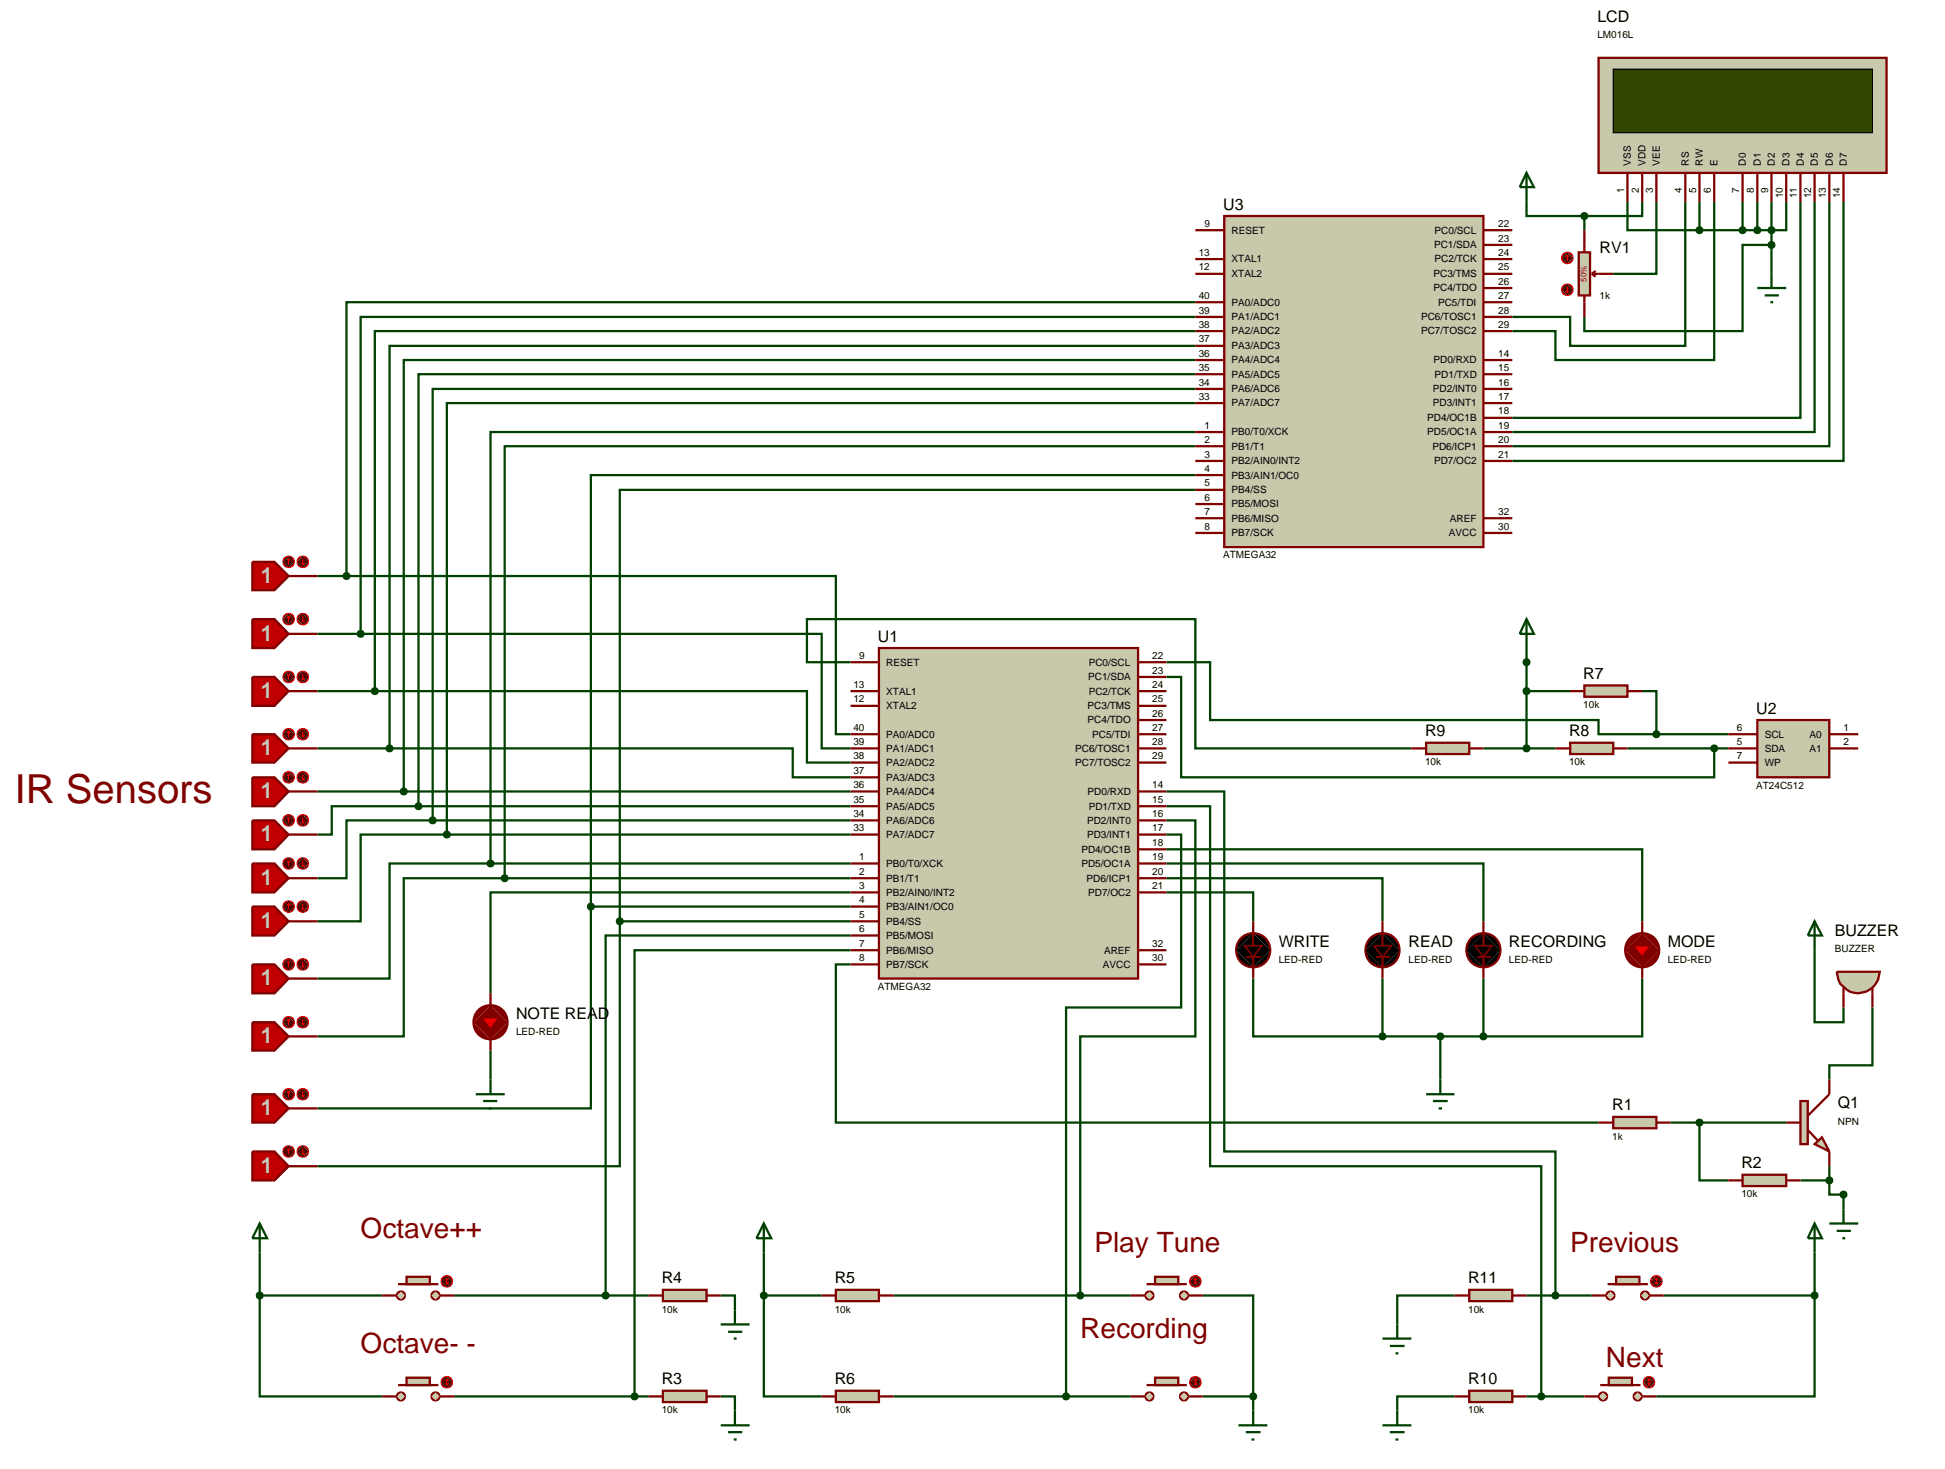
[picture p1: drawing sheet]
<svg xmlns="http://www.w3.org/2000/svg" width="343mm" height="259mm" viewBox="0 0 343 259" stroke-linecap="round" stroke-linejoin="round" font-family="sans-serif">
<defs><g id="words">
<text font-size="7.1" fill="#800000" x="2.6" y="141.6">IR Sensors</text>
<g font-size="4.9" fill="#800000">
<text x="63.6" y="218.3">Octave++</text>
<text x="193" y="220.8">Play Tune</text>
<text x="276.9" y="220.8">Previous</text>
<text x="63.6" y="238.6">Octave- -</text>
<text x="190.5" y="236.1">Recording</text>
<text x="283.2" y="241.1">Next</text>
</g>
<g font-size="3.9" fill="#c0c0c0">
<text x="46" y="102.8">1</text>
<text x="46" y="113">1</text>
<text x="46" y="123.1">1</text>
<text x="46" y="133.2">1</text>
<text x="46" y="140.8">1</text>
<text x="46" y="148.4">1</text>
<text x="46" y="156.1">1</text>
<text x="46" y="163.7">1</text>
<text x="46" y="173.8">1</text>
<text x="46" y="184">1</text>
<text x="46" y="196.7">1</text>
<text x="46" y="206.9">1</text>
</g>
<g font-size="2.8">
<text x="281.7" y="3.9">LCD</text>
<text x="215.7" y="37">U3</text>
<text x="282.1" y="44.6">RV1</text>
<text x="154.8" y="113.2">U1</text>
<text x="279.2" y="119.8">R7</text>
<text x="309.7" y="125.9">U2</text>
<text x="251.3" y="129.9">R9</text>
<text x="276.7" y="129.9">R8</text>
<text x="225.5" y="167.1">WRITE</text>
<text x="248.4" y="167.1">READ</text>
<text x="266.1" y="167.1">RECORDING</text>
<text x="294.1" y="167.1">MODE</text>
<text x="323.6" y="165.1">BUZZER</text>
<text x="91" y="179.8">NOTE READ</text>
<text x="284.3" y="195.9">R1</text>
<text x="324.1" y="195.5">Q1</text>
<text x="307.1" y="206.1">R2</text>
<text x="116.7" y="226.4">R4</text>
<text x="147.2" y="226.4">R5</text>
<text x="258.9" y="226.4">R11</text>
<text x="116.7" y="244.2">R3</text>
<text x="147.2" y="244.2">R6</text>
<text x="258.9" y="244.2">R10</text>
</g>
<g font-size="1.8">
<text x="281.7" y="6.7">LM016L</text>
<text x="287.6" y="29.2" transform="rotate(-90 287.6 29.2)">VSS</text>
<text x="290.2" y="29.2" transform="rotate(-90 290.2 29.2)">VDD</text>
<text x="292.7" y="29.2" transform="rotate(-90 292.7 29.2)">VEE</text>
<text x="297.8" y="29.2" transform="rotate(-90 297.8 29.2)">RS</text>
<text x="300.3" y="29.2" transform="rotate(-90 300.3 29.2)">RW</text>
<text x="302.9" y="29.2" transform="rotate(-90 302.9 29.2)">E</text>
<text x="307.9" y="29.2" transform="rotate(-90 307.9 29.2)">D0</text>
<text x="310.5" y="29.2" transform="rotate(-90 310.5 29.2)">D1</text>
<text x="313" y="29.2" transform="rotate(-90 313 29.2)">D2</text>
<text x="315.6" y="29.2" transform="rotate(-90 315.6 29.2)">D3</text>
<text x="318.1" y="29.2" transform="rotate(-90 318.1 29.2)">D4</text>
<text x="320.6" y="29.2" transform="rotate(-90 320.6 29.2)">D5</text>
<text x="323.2" y="29.2" transform="rotate(-90 323.2 29.2)">D6</text>
<text x="325.7" y="29.2" transform="rotate(-90 325.7 29.2)">D7</text>
<text x="286.4" y="34" transform="rotate(-90 286.4 34)">1</text>
<text x="289" y="34" transform="rotate(-90 289 34)">2</text>
<text x="291.5" y="34" transform="rotate(-90 291.5 34)">3</text>
<text x="296.6" y="34" transform="rotate(-90 296.6 34)">4</text>
<text x="299.1" y="34" transform="rotate(-90 299.1 34)">5</text>
<text x="301.7" y="34" transform="rotate(-90 301.7 34)">6</text>
<text x="306.7" y="34" transform="rotate(-90 306.7 34)">7</text>
<text x="309.3" y="34" transform="rotate(-90 309.3 34)">8</text>
<text x="311.8" y="34" transform="rotate(-90 311.8 34)">9</text>
<text x="314.4" y="35" transform="rotate(-90 314.4 35)">10</text>
<text x="316.9" y="35" transform="rotate(-90 316.9 35)">11</text>
<text x="319.4" y="35" transform="rotate(-90 319.4 35)">12</text>
<text x="322" y="35" transform="rotate(-90 322 35)">13</text>
<text x="324.5" y="35" transform="rotate(-90 324.5 35)">14</text>
<text x="212.4" y="40">9</text>
<text x="217.2" y="41.2">RESET</text>
<text x="253" y="41.2">PC0/SCL</text>
<text x="264.2" y="40">22</text>
<text x="211.4" y="47.7">12</text>
<text x="211.4" y="45.1">13</text>
<text x="217.2" y="46.3">XTAL1</text>
<text x="252.9" y="43.8">PC1/SDA</text>
<text x="253" y="46.3">PC2/TCK</text>
<text x="264.2" y="42.6">23</text>
<text x="264.2" y="45.1">24</text>
<text x="264.2" y="47.7">25</text>
<text x="211.4" y="52.7">40</text>
<text x="217.2" y="48.9">XTAL2</text>
<text x="217.2" y="53.9">PA0/ADC0</text>
<text x="252.8" y="48.9">PC3/TMS</text>
<text x="252.8" y="51.4">PC4/TDO</text>
<text x="253.6" y="53.9">PC5/TDI</text>
<text x="264.2" y="50.2">26</text>
<text x="264.2" y="52.7">27</text>
<text x="282.1" y="52.8">1k</text>
<text x="211.4" y="57.8">38</text>
<text x="211.4" y="55.3">39</text>
<text x="217.2" y="59">PA2/ADC2</text>
<text x="217.2" y="56.5">PA1/ADC1</text>
<text x="250.6" y="56.5">PC6/TOSC1</text>
<text x="250.6" y="59">PC7/TOSC2</text>
<text x="264.2" y="55.3">28</text>
<text x="264.2" y="57.8">29</text>
<text x="211.4" y="65.4">35</text>
<text x="211.4" y="62.9">36</text>
<text x="211.4" y="60.4">37</text>
<text x="217.2" y="64.1">PA4/ADC4</text>
<text x="217.2" y="61.6">PA3/ADC3</text>
<text x="252.8" y="64.1">PD0/RXD</text>
<text x="264.2" y="62.9">14</text>
<text x="264.2" y="65.4">15</text>
<text x="211.4" y="70.5">33</text>
<text x="211.4" y="68">34</text>
<text x="217.2" y="71.7">PA7/ADC7</text>
<text x="217.2" y="69.2">PA6/ADC6</text>
<text x="217.2" y="66.6">PA5/ADC5</text>
<text x="252.7" y="69.2">PD2/INT0</text>
<text x="252.7" y="71.7">PD3/INT1</text>
<text x="253" y="66.6">PD1/TXD</text>
<text x="264.2" y="68">16</text>
<text x="264.2" y="70.5">17</text>
<text x="212.4" y="75.6">1</text>
<text x="217.2" y="76.8">PB0/T0/XCK</text>
<text x="251.7" y="74.3">PD4/OC1B</text>
<text x="251.7" y="76.8">PD5/OC1A</text>
<text x="264.2" y="73.1">18</text>
<text x="264.2" y="75.6">19</text>
<text x="212.4" y="78.1">2</text>
<text x="212.4" y="80.7">3</text>
<text x="212.4" y="83.2">4</text>
<text x="217.2" y="79.3">PB1/T1</text>
<text x="217.2" y="81.9">PB2/AIN0/INT2</text>
<text x="252.6" y="79.3">PD6/ICP1</text>
<text x="252.9" y="81.9">PD7/OC2</text>
<text x="264.2" y="78.1">20</text>
<text x="264.2" y="80.7">21</text>
<text x="212.4" y="85.8">5</text>
<text x="212.4" y="88.3">6</text>
<text x="217.2" y="84.4">PB3/AIN1/OC0</text>
<text x="217.2" y="87">PB4/SS</text>
<text x="217.2" y="89.5">PB5/MOSI</text>
<text x="212.4" y="90.8">7</text>
<text x="212.4" y="93.4">8</text>
<text x="217.2" y="92">PB6/MISO</text>
<text x="217.2" y="94.6">PB7/SCK</text>
<text x="255.5" y="94.6">AVCC</text>
<text x="255.7" y="92">AREF</text>
<text x="264.2" y="90.8">32</text>
<text x="264.2" y="93.4">30</text>
<text x="215.7" y="98.5">ATMEGA32</text>
<text x="151.5" y="116.2">9</text>
<text x="156.3" y="117.4">RESET</text>
<text x="191.9" y="120">PC1/SDA</text>
<text x="192" y="117.4">PC0/SCL</text>
<text x="203.2" y="116.2">22</text>
<text x="203.2" y="118.8">23</text>
<text x="150.5" y="123.9">12</text>
<text x="150.5" y="121.3">13</text>
<text x="156.3" y="125.1">XTAL2</text>
<text x="156.3" y="122.5">XTAL1</text>
<text x="191.8" y="125.1">PC3/TMS</text>
<text x="192" y="122.5">PC2/TCK</text>
<text x="203.2" y="121.3">24</text>
<text x="203.2" y="123.9">25</text>
<text x="279.2" y="124.9">10k</text>
<text x="150.5" y="131.4">39</text>
<text x="150.5" y="128.9">40</text>
<text x="156.3" y="130.1">PA0/ADC0</text>
<text x="191.8" y="127.6">PC4/TDO</text>
<text x="192.6" y="130.1">PC5/TDI</text>
<text x="203.2" y="126.4">26</text>
<text x="203.2" y="128.9">27</text>
<text x="203.2" y="131.4">28</text>
<text x="306.3" y="128.9">6</text>
<text x="306.3" y="131.4">5</text>
<text x="311.2" y="130.1">SCL</text>
<text x="319.1" y="130.1">A0</text>
<text x="325.1" y="131.4">2</text>
<text x="325.1" y="128.9">1</text>
<text x="150.5" y="136.5">37</text>
<text x="150.5" y="133.9">38</text>
<text x="156.3" y="137.7">PA3/ADC3</text>
<text x="156.3" y="135.1">PA2/ADC2</text>
<text x="156.3" y="132.6">PA1/ADC1</text>
<text x="189.6" y="132.6">PC6/TOSC1</text>
<text x="189.6" y="135.1">PC7/TOSC2</text>
<text x="203.2" y="133.9">29</text>
<text x="251.3" y="135">10k</text>
<text x="276.7" y="135">10k</text>
<text x="306.3" y="133.9">7</text>
<text x="311.2" y="132.6">SDA</text>
<text x="311.2" y="135.1">WP</text>
<text x="319.1" y="132.6">A1</text>
<text x="150.5" y="141.6">35</text>
<text x="150.5" y="139">36</text>
<text x="156.3" y="142.8">PA5/ADC5</text>
<text x="156.3" y="140.2">PA4/ADC4</text>
<text x="191.8" y="140.2">PD0/RXD</text>
<text x="192" y="142.8">PD1/TXD</text>
<text x="203.2" y="139">14</text>
<text x="203.2" y="141.6">15</text>
<text x="309.7" y="139.1">AT24C512</text>
<text x="150.5" y="146.6">33</text>
<text x="150.5" y="144.1">34</text>
<text x="156.3" y="147.8">PA7/ADC7</text>
<text x="156.3" y="145.3">PA6/ADC6</text>
<text x="191.7" y="145.3">PD2/INT0</text>
<text x="191.7" y="147.8">PD3/INT1</text>
<text x="203.2" y="144.1">16</text>
<text x="203.2" y="146.6">17</text>
<text x="203.2" y="149.2">18</text>
<text x="151.5" y="151.7">1</text>
<text x="151.5" y="154.3">2</text>
<text x="156.3" y="152.9">PB0/T0/XCK</text>
<text x="156.3" y="155.5">PB1/T1</text>
<text x="190.7" y="150.4">PD4/OC1B</text>
<text x="190.7" y="152.9">PD5/OC1A</text>
<text x="191.6" y="155.5">PD6/ICP1</text>
<text x="203.2" y="151.7">19</text>
<text x="203.2" y="154.3">20</text>
<text x="151.5" y="156.8">3</text>
<text x="151.5" y="159.3">4</text>
<text x="151.5" y="161.9">5</text>
<text x="156.3" y="158">PB2/AIN0/INT2</text>
<text x="156.3" y="160.5">PB3/AIN1/OC0</text>
<text x="191.9" y="158">PD7/OC2</text>
<text x="203.2" y="156.8">21</text>
<text x="151.5" y="164.4">6</text>
<text x="151.5" y="167">7</text>
<text x="156.3" y="163.1">PB4/SS</text>
<text x="156.3" y="165.6">PB5/MOSI</text>
<text x="203.2" y="167">32</text>
<text x="323.6" y="167.9">BUZZER</text>
<text x="151.5" y="169.5">8</text>
<text x="156.3" y="168.2">PB6/MISO</text>
<text x="156.3" y="170.7">PB7/SCK</text>
<text x="194.5" y="170.7">AVCC</text>
<text x="194.7" y="168.2">AREF</text>
<text x="203.2" y="169.5">30</text>
<text x="225.5" y="169.9">LED-RED</text>
<text x="248.4" y="169.9">LED-RED</text>
<text x="266.1" y="169.9">LED-RED</text>
<text x="294.1" y="169.9">LED-RED</text>
<text x="154.8" y="174.6">ATMEGA32</text>
<text x="91" y="182.6">LED-RED</text>
<text x="284.3" y="201">1k</text>
<text x="324.1" y="198.4">NPN</text>
<text x="307.1" y="211.2">10k</text>
<text x="116.7" y="231.5">10k</text>
<text x="147.2" y="231.5">10k</text>
<text x="258.9" y="231.5">10k</text>
<text x="116.7" y="249.3">10k</text>
<text x="147.2" y="249.3">10k</text>
<text x="258.9" y="249.3">10k</text>
</g>
<text font-size="1.4" fill="#c00000" x="279.8" y="49.7" transform="rotate(-90 279.8 49.7)">50%</text>
</g></defs>
<g fill="none" stroke="#004000" stroke-width=".4">
<path d="M269.2 35.6v2.5h10.2M279.4 38.1v2.5M287 35.6v5h12.7M289.6 35.6v2.5h-10.2M292.1 35.6v12.7h-7.6M297.2 35.6v25.4h-20.3v-5.1h-10.2M299.7 35.6v5M302.3 35.6v27.9h-28v-5.1h-7.6M307.3 35.6v5M309.9 35.6v5M312.4 35.6v12.7M315 35.6v5h-15.3"/>
<path d="M317.5 35.6v38.1h-50.8M320 35.6v40.6h-53.3M322.6 35.6v43.1h-55.9M325.1 35.6v45.7h-58.4M210.8 53.3h-149.7v48.3M210.8 55.9h-147.2v55.9M210.8 58.4h-144.7v63.5M312.4 43.2h-5.1v15.2h-27.9v-2.5M210.8 61h-142.1v71M210.8 63.5h-139.6v76.1M210.8 66h-137v76.2M210.8 68.6h-134.5v76.1"/>
<path d="M210.8 71.1h-132v76.1M210.8 76.2h-124.3v76.1M210.8 78.7h-121.8v76.2M210.8 86.4h-101.5v76.1M210.8 83.8h-106.6v76.1M56 101.6h5.1M56 111.8h7.6M61.1 101.6h86.3v27.9h2.6M63.6 111.8h81.3v20.2h5.1M150 116.8h-7.7v-7.6h68.5v22.8h38.1M205.7 116.8h7.7v10.2h68.5v2.5h10.2M205.7 119.4h2.6v17.7h94v-5.1"/>
<path d="M269.2 114.3v17.7M56 132h12.7M56 121.9h10.1M56 139.6h94M66.1 121.9h76.2v12.6h7.7M68.7 132h71.1v5.1h10.2M205.7 139.6h10.2v63.5h58.4v25.4M261.6 132h12.7M269.2 121.9h7.7M287 132h17.8M289.6 121.9h2.5v7.6M292.1 129.5h12.7"/>
<path d="M73.8 142.2h-15.3v5h-2.5M73.8 142.2h76.2M76.3 144.7h-15.2v10.2h-5.1M76.3 144.7h73.7M78.8 147.2h-15.2v15.3h-7.6M78.8 147.2h71.2M86.5 152.3h-17.8v20.3h-12.7M86.5 152.3h63.5M89 154.9h-17.8v27.9h-15.2M89 154.9h61M104.2 159.9v35.6h-48.2M104.2 159.9h45.8"/>
<path d="M150 157.4h-63.5v17.8M205.7 157.4h15.3v5.1M205.7 154.9h38.1v7.6M205.7 152.3h55.9v10.2M205.7 149.8h83.9v12.7M205.7 142.2h7.7v63.5h58.4v40.6M205.7 147.2h2.6v30.5h-20.3v68.6M205.7 144.7h5.1v38.1h-20.3v45.7M109.3 162.5v43.2h-53.3M109.3 162.5h40.7M150 170.1h-2.6v27.9h134.5M150 167.6h-38.1v78.7"/>
<path d="M150 165h-43.2v63.5M221 172.6v10.2h22.8M243.8 172.6v10.2M261.6 172.6v10.2M289.6 172.6v10.2h-28M320 162.5v17.8h5.1v-2.6M320 162.5l1.3 2.5h-2.5zM330.2 177.7v10.2h-7.6v2.5M86.5 185.3v5.1M243.8 182.8h17.8M254 182.8v7.6M294.6 198h20.4"/>
<path d="M299.7 198v10.2h5.1M317.5 208.2h5.1M322.6 208.2v2.5h2.5v2.6M322.6 205.7v2.5M45.8 228.5v17.8h21.6M45.8 220.9v7.6M45.8 228.5h21.6M80.1 228.5h34.3M127.1 228.5h2.5v2.6M134.7 228.5v17.8h10.2M134.7 228.5h10.2M134.7 220.9v7.6"/>
<path d="M157.6 228.5h41.8M212.1 228.5h8.9v17.8M256.5 228.5h-10.1v5.1M269.2 228.5h11.5M293.4 228.5h26.6M320 228.5v17.8h-27.9M320 220.9v7.6M80.1 246.3h34.3M127.1 246.3h2.5v2.5M157.6 246.3h41.8M212.1 246.3h8.9M221 246.3v2.5"/>
<path d="M256.5 246.3h-10.1v2.5M269.2 246.3h10.2"/>
</g>
<g fill="#c8c8aa" stroke="#800000" stroke-width=".4">
<path d="M320 201.8l1.3-1.2 1.3 2.5z"/>
<path d="M317.5 194.2h1.3v7.6h-1.3z"/>
</g>
<path d="M315 198h2.5M318.8 199.3l1.7 1.8M322.6 190.4v2.6l-3.8 3.8M322.6 203.1v2.6" fill="none" stroke="#800000" stroke-width=".4"/>
<path d="M284.5 197h7.6v2h-7.6z" fill="#c8c8aa" stroke="#800000" stroke-width=".4"/>
<path d="M281.9 198h2.6M292.1 198h2.5" fill="none" stroke="#800000" stroke-width=".4"/>
<path d="M307.3 207.2h7.7v2h-7.7z" fill="#c8c8aa" stroke="#800000" stroke-width=".4"/>
<path d="M304.8 208.2h2.5M315 208.2h2.5" fill="none" stroke="#800000" stroke-width=".4"/>
<path d="M322.3 207.8l.3-.1-.5 .5zM322.6 207.7l.4 .2 .1 .3zM322.6 208.7l.5-.5-.2 .4zM322.1 208.2l.5 .5-.3-.1z" fill="#004000" stroke="#004000" stroke-width=".4"/>
<path d="M322.6 207.7l.5 .5-.5 .5-.5-.5z" fill="#004000"/>
<path d="M155 114.3h45.7v58.3h-45.7z" fill="#c8c8aa" stroke="#800000" stroke-width=".4"/>
<g fill="none" stroke="#800000" stroke-width=".4">
<path d="M150 116.8h5M200.7 116.8h5M200.7 119.4h5M150 124.5h5M150 121.9h5M150 139.6h5M150 129.5h5M150 132h5M150 134.5h5M150 137.1h5M200.7 124.5h5M200.7 121.9h5"/>
<path d="M200.7 139.6h5M200.7 127h5M200.7 129.5h5M200.7 132h5M200.7 134.5h5M150 152.3h5M150 154.9h5M150 157.4h5M150 159.9h5M150 142.2h5M150 144.7h5M150 147.2h5"/>
<path d="M200.7 152.3h5M200.7 154.9h5M200.7 157.4h5M200.7 142.2h5M200.7 144.7h5M200.7 147.2h5M200.7 149.8h5M150 162.5h5M150 165h5M150 167.6h5M150 170.1h5M200.7 167.6h5"/>
<path d="M200.7 170.1h5"/>
</g>
<path d="M44.5 99.1h3.9l2.5 2.5-2.5 2.5h-3.9z" fill="#c00000" stroke="#800000" stroke-width=".4"/>
<path d="M50.9 101.6h5.1" fill="none" stroke="#800000" stroke-width=".4"/>
<path d="M50.2 98.4l.7-.3-1 1zM50.9 98.1a.94 .94 0 0 1 1 1zM50.9 100.1l1-1a.94 .94 0 0 1-1 1zM49.9 99.1l1 1a.94 .94 0 0 1-1-1z" fill="#400000" stroke="#f00" stroke-width=".2"/>
<path d="M50.9 98.1l1 1-1 1-1-1z" fill="#400000"/>
<path d="M50.9 98.6l-.3 .2M50.9 98.6l.3 .2M50.9 98.6v1" fill="none" stroke="#f00" stroke-width=".2"/>
<path d="M52.7 98.4l.7-.3-1 1zM53.4 98.1a.94 .94 0 0 1 1 1zM53.4 100.1l1-1a.94 .94 0 0 1-1 1zM52.4 99.1l1 1a.94 .94 0 0 1-1-1z" fill="#400000" stroke="#f00" stroke-width=".2"/>
<path d="M52.4 99.1l1-1 1 1-1 1z" fill="#400000"/>
<path d="M53.2 99.3l.2 .3M53.4 98.6v1M53.7 99.3l-.3 .3" fill="none" stroke="#f00" stroke-width=".2"/>
<path d="M44.5 109.2h3.9l2.5 2.6-2.5 2.5h-3.9z" fill="#c00000" stroke="#800000" stroke-width=".4"/>
<path d="M50.9 111.8h5.1" fill="none" stroke="#800000" stroke-width=".4"/>
<path d="M50.2 108.5l.7-.3-1 1zM50.9 108.2a.94 .94 0 0 1 1 1zM50.9 110.2l1-1a.94 .94 0 0 1-1 1zM49.9 109.2l1 1a.94 .94 0 0 1-1-1z" fill="#400000" stroke="#f00" stroke-width=".2"/>
<path d="M50.9 108.2l1 1-1 1-1-1z" fill="#400000"/>
<path d="M50.9 108.7l-.3 .3M50.9 108.7l.3 .3M50.9 108.7v1" fill="none" stroke="#f00" stroke-width=".2"/>
<path d="M52.7 108.5l.7-.3-1 1zM53.4 108.2a.94 .94 0 0 1 1 1zM53.4 110.2l1-1a.94 .94 0 0 1-1 1zM52.4 109.2l1 1a.94 .94 0 0 1-1-1z" fill="#400000" stroke="#f00" stroke-width=".2"/>
<path d="M52.4 109.2l1-1 1 1-1 1z" fill="#400000"/>
<path d="M53.2 109.5l.2 .2M53.4 108.7v1M53.7 109.5l-.3 .2" fill="none" stroke="#f00" stroke-width=".2"/>
<path d="M44.5 119.4h3.9l2.5 2.5-2.5 2.6h-3.9z" fill="#c00000" stroke="#800000" stroke-width=".4"/>
<path d="M50.9 121.9h5.1" fill="none" stroke="#800000" stroke-width=".4"/>
<path d="M50.2 118.7l.7-.3-1 1zM50.9 118.4a.94 .94 0 0 1 1 1zM51.9 119.4a.94 .94 0 0 1-1 1zM49.9 119.4l1 1a.94 .94 0 0 1-1-1z" fill="#400000" stroke="#f00" stroke-width=".2"/>
<path d="M50.9 118.4l1 1-1 1-1-1z" fill="#400000"/>
<path d="M50.9 118.9l-.3 .2M50.9 118.9l.3 .2M50.9 118.9v1" fill="none" stroke="#f00" stroke-width=".2"/>
<path d="M52.7 118.7l.7-.3-1 1zM53.4 118.4a.94 .94 0 0 1 1 1zM53.4 120.4l1-1a.94 .94 0 0 1-1 1zM52.4 119.4l1 1a.94 .94 0 0 1-1-1z" fill="#400000" stroke="#f00" stroke-width=".2"/>
<path d="M52.4 119.4l1-1 1 1-1 1z" fill="#400000"/>
<path d="M53.2 119.6l.2 .3M53.4 118.9v1M53.7 119.6l-.3 .3" fill="none" stroke="#f00" stroke-width=".2"/>
<path d="M44.5 129.5h3.9l2.5 2.5-2.5 2.5h-3.9z" fill="#c00000" stroke="#800000" stroke-width=".4"/>
<path d="M50.9 132h5.1" fill="none" stroke="#800000" stroke-width=".4"/>
<path d="M50.2 128.8l.7-.3-1 1zM50.9 128.5a.94 .94 0 0 1 1 1zM51.9 129.5a.94 .94 0 0 1-1 1zM49.9 129.5l1 1a.94 .94 0 0 1-1-1z" fill="#400000" stroke="#f00" stroke-width=".2"/>
<path d="M50.9 128.5l1 1-1 1-1-1z" fill="#400000"/>
<path d="M50.9 129l-.3 .3M50.9 129l.3 .3M50.9 129v1" fill="none" stroke="#f00" stroke-width=".2"/>
<path d="M52.7 128.8l.7-.3-1 1zM53.4 128.5a.94 .94 0 0 1 1 1zM53.4 130.5l1-1a.94 .94 0 0 1-1 1zM52.4 129.5l1 1a.94 .94 0 0 1-1-1z" fill="#400000" stroke="#f00" stroke-width=".2"/>
<path d="M52.4 129.5l1-1 1 1-1 1z" fill="#400000"/>
<path d="M53.2 129.7l.2 .3M53.4 129v1M53.7 129.7l-.3 .3" fill="none" stroke="#f00" stroke-width=".2"/>
<path d="M44.5 137.1h3.9l2.5 2.5-2.5 2.6h-3.9z" fill="#c00000" stroke="#800000" stroke-width=".4"/>
<path d="M50.9 139.6h5.1" fill="none" stroke="#800000" stroke-width=".4"/>
<path d="M50.2 136.4l.7-.3-1 1zM50.9 136.1a.94 .94 0 0 1 1 1zM51.9 137.1a.94 .94 0 0 1-1 1zM49.9 137.1l1 1a.94 .94 0 0 1-1-1z" fill="#400000" stroke="#f00" stroke-width=".2"/>
<path d="M50.9 136.1l1 1-1 1-1-1z" fill="#400000"/>
<path d="M50.9 136.6l-.3 .2M50.9 136.6l.3 .2M50.9 136.6v1" fill="none" stroke="#f00" stroke-width=".2"/>
<path d="M52.7 136.4l.7-.3-1 1zM53.4 136.1a.94 .94 0 0 1 1 1zM53.4 138.1l1-1a.94 .94 0 0 1-1 1zM52.4 137.1l1 1a.94 .94 0 0 1-1-1z" fill="#400000" stroke="#f00" stroke-width=".2"/>
<path d="M52.4 137.1l1-1 1 1-1 1z" fill="#400000"/>
<path d="M53.2 137.3l.2 .3M53.4 136.6v1M53.7 137.3l-.3 .3" fill="none" stroke="#f00" stroke-width=".2"/>
<path d="M44.5 144.7h3.9l2.5 2.5-2.5 2.6h-3.9z" fill="#c00000" stroke="#800000" stroke-width=".4"/>
<path d="M50.9 147.2h5.1" fill="none" stroke="#800000" stroke-width=".4"/>
<path d="M50.2 144l.7-.3-1 1zM50.9 143.7a.94 .94 0 0 1 1 1zM50.9 145.7l1-1a.94 .94 0 0 1-1 1zM49.9 144.7l1 1a.94 .94 0 0 1-1-1z" fill="#400000" stroke="#f00" stroke-width=".2"/>
<path d="M50.9 143.7l1 1-1 1-1-1z" fill="#400000"/>
<path d="M50.9 144.2l-.3 .2M50.9 144.2l.3 .2M50.9 144.2v1" fill="none" stroke="#f00" stroke-width=".2"/>
<path d="M52.7 144l.7-.3-1 1zM53.4 143.7a.94 .94 0 0 1 1 1zM53.4 145.7l1-1a.94 .94 0 0 1-1 1zM52.4 144.7l1 1a.94 .94 0 0 1-1-1z" fill="#400000" stroke="#f00" stroke-width=".2"/>
<path d="M53.4 143.7l1 1-1 1-1-1z" fill="#400000"/>
<path d="M53.2 144.9l.2 .3M53.4 144.2v1M53.7 144.9l-.3 .3" fill="none" stroke="#f00" stroke-width=".2"/>
<path d="M44.5 152.3h3.9l2.5 2.6-2.5 2.5h-3.9z" fill="#c00000" stroke="#800000" stroke-width=".4"/>
<path d="M50.9 154.9h5.1" fill="none" stroke="#800000" stroke-width=".4"/>
<path d="M50.2 151.6l.7-.3-1 1zM50.9 151.3a.94 .94 0 0 1 1 1zM50.9 153.3l1-1a.94 .94 0 0 1-1 1zM49.9 152.3l1 1a.94 .94 0 0 1-1-1z" fill="#400000" stroke="#f00" stroke-width=".2"/>
<path d="M50.9 151.3l1 1-1 1-1-1z" fill="#400000"/>
<path d="M50.9 151.8l-.3 .3M50.9 151.8l.3 .3M50.9 151.8v1" fill="none" stroke="#f00" stroke-width=".2"/>
<path d="M52.7 151.6l.7-.3-1 1zM53.4 151.3a.94 .94 0 0 1 1 1zM53.4 153.3l1-1a.94 .94 0 0 1-1 1zM52.4 152.3l1 1a.94 .94 0 0 1-1-1z" fill="#400000" stroke="#f00" stroke-width=".2"/>
<path d="M53.4 151.3l1 1-1 1-1-1z" fill="#400000"/>
<path d="M53.2 152.6l.2 .2M53.4 151.8v1M53.7 152.6l-.3 .2" fill="none" stroke="#f00" stroke-width=".2"/>
<path d="M44.5 159.9h3.9l2.5 2.6-2.5 2.5h-3.9z" fill="#c00000" stroke="#800000" stroke-width=".4"/>
<path d="M50.9 162.5h5.1" fill="none" stroke="#800000" stroke-width=".4"/>
<path d="M50.2 159.2l.7-.3-1 1zM50.9 158.9a.94 .94 0 0 1 1 1zM51.9 159.9a.94 .94 0 0 1-1 1zM49.9 159.9l1 1a.94 .94 0 0 1-1-1z" fill="#400000" stroke="#f00" stroke-width=".2"/>
<path d="M50.9 158.9l1 1-1 1-1-1z" fill="#400000"/>
<path d="M50.9 159.4l-.3 .3M50.9 159.4l.3 .3M50.9 159.4v1" fill="none" stroke="#f00" stroke-width=".2"/>
<path d="M52.7 159.2l.7-.3-1 1zM53.4 158.9a.94 .94 0 0 1 1 1zM53.4 160.9l1-1a.94 .94 0 0 1-1 1zM52.4 159.9l1 1a.94 .94 0 0 1-1-1z" fill="#400000" stroke="#f00" stroke-width=".2"/>
<path d="M52.4 159.9l1-1 1 1-1 1z" fill="#400000"/>
<path d="M53.4 159.4v1M53.2 160.2l.2 .2M53.7 160.2l-.3 .2" fill="none" stroke="#f00" stroke-width=".2"/>
<path d="M44.5 170.1h3.9l2.5 2.5-2.5 2.6h-3.9z" fill="#c00000" stroke="#800000" stroke-width=".4"/>
<path d="M50.9 172.6h5.1" fill="none" stroke="#800000" stroke-width=".4"/>
<path d="M50.2 169.4l.7-.3-1 1zM50.9 169.1a.94 .94 0 0 1 1 1zM50.9 171.1l1-1a.94 .94 0 0 1-1 1zM49.9 170.1l1 1a.94 .94 0 0 1-1-1z" fill="#400000" stroke="#f00" stroke-width=".2"/>
<path d="M50.9 169.1l1 1-1 1-1-1z" fill="#400000"/>
<path d="M50.9 169.6l-.3 .2M50.9 169.6l.3 .2M50.9 169.6v1" fill="none" stroke="#f00" stroke-width=".2"/>
<path d="M52.7 169.4l.7-.3-1 1zM53.4 169.1a.94 .94 0 0 1 1 1zM53.4 171.1l1-1a.94 .94 0 0 1-1 1zM52.4 170.1l1 1a.94 .94 0 0 1-1-1z" fill="#400000" stroke="#f00" stroke-width=".2"/>
<path d="M52.4 170.1l1-1 1 1-1 1z" fill="#400000"/>
<path d="M53.2 170.3l.2 .3M53.4 169.6v1M53.7 170.3l-.3 .3" fill="none" stroke="#f00" stroke-width=".2"/>
<path d="M44.5 180.3h3.9l2.5 2.5-2.5 2.5h-3.9z" fill="#c00000" stroke="#800000" stroke-width=".4"/>
<path d="M50.9 182.8h5.1" fill="none" stroke="#800000" stroke-width=".4"/>
<path d="M50.2 179.6l.7-.3-1 1zM50.9 179.3a.94 .94 0 0 1 1 1zM51.9 180.3a.94 .94 0 0 1-1 1zM49.9 180.3l1 1a.94 .94 0 0 1-1-1z" fill="#400000" stroke="#f00" stroke-width=".2"/>
<path d="M50.9 179.3l1 1-1 1-1-1z" fill="#400000"/>
<path d="M50.9 179.7l-.3 .3M50.9 179.7l.3 .3M50.9 179.7v1.1" fill="none" stroke="#f00" stroke-width=".2"/>
<path d="M52.7 179.6l.7-.3-1 1zM53.4 179.3a.94 .94 0 0 1 1 1zM53.4 181.3l1-1a.94 .94 0 0 1-1 1zM52.4 180.3l1 1a.94 .94 0 0 1-1-1z" fill="#400000" stroke="#f00" stroke-width=".2"/>
<path d="M53.4 179.3l1 1-1 1-1-1z" fill="#400000"/>
<path d="M53.4 179.7v1.1M53.2 180.5l.2 .3M53.7 180.5l-.3 .3" fill="none" stroke="#f00" stroke-width=".2"/>
<path d="M44.5 193h3.9l2.5 2.5-2.5 2.5h-3.9z" fill="#c00000" stroke="#800000" stroke-width=".4"/>
<path d="M50.9 195.5h5.1" fill="none" stroke="#800000" stroke-width=".4"/>
<path d="M50.2 192.3l.7-.3-1 1zM50.9 192a.94 .94 0 0 1 1 1zM50.9 194l1-1a.94 .94 0 0 1-1 1zM49.9 193l1 1a.94 .94 0 0 1-1-1z" fill="#400000" stroke="#f00" stroke-width=".2"/>
<path d="M50.9 192l1 1-1 1-1-1z" fill="#400000"/>
<path d="M50.9 192.4l-.3 .3M50.9 192.4l.3 .3M50.9 192.4v1.1" fill="none" stroke="#f00" stroke-width=".2"/>
<path d="M52.7 192.3l.7-.3-1 1zM53.4 192a.94 .94 0 0 1 1 1zM53.4 194l1-1a.94 .94 0 0 1-1 1zM52.4 193l1 1a.94 .94 0 0 1-1-1z" fill="#400000" stroke="#f00" stroke-width=".2"/>
<path d="M53.4 192l1 1-1 1-1-1z" fill="#400000"/>
<path d="M53.2 193.2l.2 .3M53.4 192.4v1.1M53.7 193.2l-.3 .3" fill="none" stroke="#f00" stroke-width=".2"/>
<path d="M323.9 171.4h7.6a3.8 3.8 0 0 1-3.8 3.8 3.8 3.8 0 0 1-3.8-3.8z" fill="#c8c8aa" stroke="#800000" stroke-width=".4"/>
<path d="M325.1 174.2v3.5M330.2 174.2v3.5" fill="none" stroke="#800000" stroke-width=".4"/>
<path d="M44.5 203.1h3.9l2.5 2.6-2.5 2.5h-3.9z" fill="#c00000" stroke="#800000" stroke-width=".4"/>
<path d="M50.9 205.7h5.1" fill="none" stroke="#800000" stroke-width=".4"/>
<path d="M50.2 202.4l.7-.3-1 1zM50.9 202.1a.94 .94 0 0 1 1 1zM50.9 204.1l1-1a.94 .94 0 0 1-1 1zM49.9 203.1l1 1a.94 .94 0 0 1-1-1z" fill="#400000" stroke="#f00" stroke-width=".2"/>
<path d="M50.9 202.1l1 1-1 1-1-1z" fill="#400000"/>
<path d="M50.9 202.6l-.3 .3M50.9 202.6l.3 .3M50.9 202.6v1" fill="none" stroke="#f00" stroke-width=".2"/>
<path d="M52.7 202.4l.7-.3-1 1zM53.4 202.1a.94 .94 0 0 1 1 1zM53.4 204.1l1-1a.94 .94 0 0 1-1 1zM52.4 203.1l1 1a.94 .94 0 0 1-1-1z" fill="#400000" stroke="#f00" stroke-width=".2"/>
<path d="M52.4 203.1l1-1 1 1-1 1z" fill="#400000"/>
<path d="M53.2 203.4l.2 .2M53.4 202.6v1M53.7 203.4l-.3 .2" fill="none" stroke="#f00" stroke-width=".2"/>
<g fill="#c8c8aa" stroke="#800000" stroke-width=".4">
<path d="M208.3 228l.5-.2-.7 .7zM208.8 227.8a.68 .68 0 0 1 .7 .7zM209.5 228.5a.68 .68 0 0 1-.7 .7zM208.1 228.5l.7 .7a.68 .68 0 0 1-.7-.7z"/>
<path d="M202.2 228l.5-.2-.7 .7zM202.7 227.8a.68 .68 0 0 1 .7 .7zM202.7 229.2l.7-.7a.68 .68 0 0 1-.7 .7zM202 228.5l.7 .7a.68 .68 0 0 1-.7-.7z"/>
</g>
<g fill="#c8c8aa">
<path d="M208.1 228.5l.7-.7 .7 .7-.7 .7z"/>
<path d="M202 228.5l.7-.7 .7 .7-.7 .7z"/>
</g>
<path d="M202.2 226.5h7.1" fill="none" stroke="#800000" stroke-width=".4"/>
<path d="M203.7 225.2h4.1v1.3h-4.1z" fill="#c8c8aa" stroke="#800000" stroke-width=".4"/>
<path d="M199.4 228.5h2.5M209.6 228.5h2.5" fill="none" stroke="#800000" stroke-width=".4"/>
<path d="M210.1 225.3l.7-.3-1 1zM210.8 225a.94 .94 0 0 1 1 1zM211.8 226a.94 .94 0 0 1-1 1zM209.8 226l1 1a.94 .94 0 0 1-1-1z" fill="#400000" stroke="#f00" stroke-width=".2"/>
<path d="M209.8 226l1-1 1 1-1 1z" fill="#400000"/>
<path d="M210.6 226.2l.2 .3M210.8 225.5v1M210.8 225.5l-.2 .2M210.8 225.5l.3 .2M211.1 226.2l-.3 .3" fill="none" stroke="#f00" stroke-width=".2"/>
<path d="M134.7 215.8l1.3 2.6h-2.6zM134.7 215.8v5.1" fill="none" stroke="#004000" stroke-width=".4"/>
<path d="M147.4 227.5h7.6v2h-7.6z" fill="#c8c8aa" stroke="#800000" stroke-width=".4"/>
<path d="M144.9 228.5h2.5M155 228.5h2.6" fill="none" stroke="#800000" stroke-width=".4"/>
<g fill="#c8c8aa" stroke="#800000" stroke-width=".4">
<path d="M208.3 245.8l.5-.2-.7 .7zM208.8 245.6a.68 .68 0 0 1 .7 .7zM209.5 246.3a.68 .68 0 0 1-.7 .7zM208.1 246.3l.7 .7a.68 .68 0 0 1-.7-.7z"/>
<path d="M202.2 245.8l.5-.2-.7 .7zM202.7 245.6a.68 .68 0 0 1 .7 .7zM202.7 247l.7-.7a.68 .68 0 0 1-.7 .7zM202 246.3l.7 .7a.68 .68 0 0 1-.7-.7z"/>
</g>
<g fill="#c8c8aa">
<path d="M208.8 245.6l.7 .7-.7 .7-.7-.7z"/>
<path d="M202.7 245.6l.7 .7-.7 .7-.7-.7z"/>
</g>
<path d="M202.2 244.3h7.1" fill="none" stroke="#800000" stroke-width=".4"/>
<path d="M203.7 243h4.1v1.3h-4.1z" fill="#c8c8aa" stroke="#800000" stroke-width=".4"/>
<path d="M199.4 246.3h2.5M209.6 246.3h2.5" fill="none" stroke="#800000" stroke-width=".4"/>
<path d="M210.1 243.1l.7-.3-1 1zM210.8 242.8a.94 .94 0 0 1 1 1zM211.8 243.8a.94 .94 0 0 1-1 1zM209.8 243.8l1 1a.94 .94 0 0 1-1-1z" fill="#400000" stroke="#f00" stroke-width=".2"/>
<path d="M210.8 242.8l1 1-1 1-1-1z" fill="#400000"/>
<path d="M210.6 244l.2 .3M210.8 243.2v1.1M210.8 243.2l-.2 .3M210.8 243.2l.3 .3M211.1 244l-.3 .3" fill="none" stroke="#f00" stroke-width=".2"/>
<path d="M147.4 245.3h7.6v2h-7.6z" fill="#c8c8aa" stroke="#800000" stroke-width=".4"/>
<path d="M144.9 246.3h2.5M155 246.3h2.6" fill="none" stroke="#800000" stroke-width=".4"/>
<path d="M309.9 127h12.7v10.1h-12.7z" fill="#c8c8aa" stroke="#800000" stroke-width=".4"/>
<path d="M304.8 129.5h5.1M304.8 132h5.1M304.8 134.5h5.1M322.6 129.5h5.1M322.6 132h5.1" fill="none" stroke="#800000" stroke-width=".4"/>
<path d="M279.4 120.9h7.6v2h-7.6z" fill="#c8c8aa" stroke="#800000" stroke-width=".4"/>
<path d="M276.9 121.9h2.5M287 121.9h2.6" fill="none" stroke="#800000" stroke-width=".4"/>
<path d="M291.7 129.2l.4-.2-.5 .5zM292.1 129l.4 .2 .1 .3zM292.6 129.5l-.1 .3-.4 .2zM291.6 129.5l.5 .5-.4-.2z" fill="#004000" stroke="#004000" stroke-width=".4"/>
<path d="M291.6 129.5l.5-.5 .5 .5-.5 .5z" fill="#004000"/>
<path d="M269.2 109.2l1.3 2.6h-2.5zM269.2 109.2v5.1" fill="none" stroke="#004000" stroke-width=".4"/>
<path d="M276.9 131h7.6v2h-7.6z" fill="#c8c8aa" stroke="#800000" stroke-width=".4"/>
<path d="M274.3 132h2.6M284.5 132h2.5" fill="none" stroke="#800000" stroke-width=".4"/>
<path d="M302 131.6l.3-.1-.5 .5zM302.3 131.5l.4 .2 .1 .3zM302.3 132.5l.5-.5-.2 .4zM301.8 132l.5 .5-.3-.1z" fill="#004000" stroke="#004000" stroke-width=".4"/>
<path d="M302.3 131.5l.5 .5-.5 .5-.5-.5z" fill="#004000"/>
<path d="M268.9 121.5l.3-.1-.5 .5zM269.2 121.4l.4 .2 .1 .3zM269.2 122.4l.5-.5-.1 .3zM268.7 121.9l.5 .5-.3-.1z" fill="#004000" stroke="#004000" stroke-width=".4"/>
<path d="M269.2 121.4l.5 .5-.5 .5-.5-.5z" fill="#004000"/>
<path d="M251.5 131h7.6v2h-7.6z" fill="#c8c8aa" stroke="#800000" stroke-width=".4"/>
<path d="M248.9 132h2.6M259.1 132h2.5" fill="none" stroke="#800000" stroke-width=".4"/>
<path d="M268.9 131.6l.3-.1-.5 .5zM269.2 131.5l.4 .2 .1 .3zM269.2 132.5l.5-.5-.2 .4zM268.7 132l.5 .5-.3-.1z" fill="#004000" stroke="#004000" stroke-width=".4"/>
<path d="M269.2 131.5l.5 .5-.5 .5-.5-.5z" fill="#004000"/>
<path d="M268.8 116.5l.4-.2-.5 .5zM269.2 116.3l.4 .2 .1 .3zM269.2 117.3l.5-.5-.1 .3zM268.7 116.8l.5 .5-.3-.1z" fill="#004000" stroke="#004000" stroke-width=".4"/>
<path d="M268.7 116.8l.5-.5 .5 .5-.5 .5z" fill="#004000"/>
<g fill="#c8c8aa" stroke="#800000" stroke-width=".4">
<path d="M289.6 228l.5-.2-.7 .7zM290.1 227.8a.68 .68 0 0 1 .7 .7zM290.1 229.2l.7-.7a.68 .68 0 0 1-.7 .7zM289.4 228.5l.7 .7a.68 .68 0 0 1-.7-.7z"/>
<path d="M283.5 228l.5-.2-.7 .7zM284 227.8a.68 .68 0 0 1 .7 .7zM284 229.2l.7-.7a.68 .68 0 0 1-.7 .7zM283.3 228.5l.7 .7a.68 .68 0 0 1-.7-.7z"/>
</g>
<g fill="#c8c8aa">
<path d="M289.4 228.5l.7-.7 .7 .7-.7 .7z"/>
<path d="M283.3 228.5l.7-.7 .7 .7-.7 .7z"/>
</g>
<path d="M283.5 226.5h7.1" fill="none" stroke="#800000" stroke-width=".4"/>
<path d="M285 225.2h4.1v1.3h-4.1z" fill="#c8c8aa" stroke="#800000" stroke-width=".4"/>
<path d="M280.7 228.5h2.5M290.8 228.5h2.6" fill="none" stroke="#800000" stroke-width=".4"/>
<path d="M291.4 225.3l.7-.3-1 1zM292.1 225a.94 .94 0 0 1 1 1zM292.1 227l1-1a.94 .94 0 0 1-1 1zM291.1 226l1 1a.94 .94 0 0 1-1-1z" fill="#400000" stroke="#f00" stroke-width=".2"/>
<path d="M291.1 226l1-1 1 1-1 1z" fill="#400000"/>
<path d="M291.8 226.2l.3 .3M292.1 225.5v1M292.1 225.5l-.3 .2M292.1 225.5l.3 .2M292.4 226.2l-.3 .3" fill="none" stroke="#f00" stroke-width=".2"/>
<g fill="#c8c8aa" stroke="#800000" stroke-width=".4">
<path d="M288.3 245.8l.5-.2-.7 .7zM288.8 245.6a.68 .68 0 0 1 .7 .7zM288.8 247l.7-.7a.68 .68 0 0 1-.7 .7zM288.1 246.3l.7 .7a.68 .68 0 0 1-.7-.7z"/>
<path d="M282.2 245.8l.5-.2-.7 .7zM282.7 245.6a.68 .68 0 0 1 .7 .7zM282.7 247l.7-.7a.68 .68 0 0 1-.7 .7zM282 246.3l.7 .7a.68 .68 0 0 1-.7-.7z"/>
</g>
<g fill="#c8c8aa">
<path d="M288.8 245.6l.7 .7-.7 .7-.7-.7z"/>
<path d="M282.7 245.6l.7 .7-.7 .7-.7-.7z"/>
</g>
<path d="M282.2 244.3h7.1" fill="none" stroke="#800000" stroke-width=".4"/>
<path d="M283.7 243h4.1v1.3h-4.1z" fill="#c8c8aa" stroke="#800000" stroke-width=".4"/>
<path d="M279.4 246.3h2.5M289.6 246.3h2.5" fill="none" stroke="#800000" stroke-width=".4"/>
<path d="M290.1 243.1l.7-.3-1 1zM290.8 242.8a.94 .94 0 0 1 1 1zM290.8 244.8l1-1a.94 .94 0 0 1-1 1zM289.8 243.8l1 1a.94 .94 0 0 1-1-1z" fill="#400000" stroke="#f00" stroke-width=".2"/>
<path d="M289.8 243.8l1-1 1 1-1 1z" fill="#400000"/>
<path d="M290.6 244l.2 .3M290.8 243.2v1.1M290.8 243.2l-.2 .3M290.8 243.2l.3 .3M291.1 244l-.3 .3" fill="none" stroke="#f00" stroke-width=".2"/>
<path d="M259.1 245.3h7.6v2h-7.6z" fill="#c8c8aa" stroke="#800000" stroke-width=".4"/>
<path d="M256.5 246.3h2.6M266.7 246.3h2.5" fill="none" stroke="#800000" stroke-width=".4"/>
<path d="M259.1 227.5h7.6v2h-7.6z" fill="#c8c8aa" stroke="#800000" stroke-width=".4"/>
<path d="M221 162.5v4.3M221 168.8v3.8M243.8 162.5v4.3M243.8 168.8v3.8M261.6 162.5v4.3M261.6 168.8v3.8M256.5 228.5h2.6M266.7 228.5h2.5" fill="none" stroke="#800000" stroke-width=".4"/>
<g fill="#000" stroke="#800000" stroke-width=".4">
<path d="M219.1 165.2l1.2-.5 .7-.1-3 3a2.97 2.97 0 0 1 1.1-2.4zM221 164.6a2.95 2.95 0 0 1 3 3zM221 170.6l3-3a2.95 2.95 0 0 1-3 3zM218 167.6l3 3a2.95 2.95 0 0 1-3-3z"/>
<path d="M241.9 165.2l1.2-.5 .7-.1-3 3a2.97 2.97 0 0 1 1.1-2.4zM243.8 164.6a2.95 2.95 0 0 1 3 3zM243.8 170.6l3-3a2.95 2.95 0 0 1-3 3zM240.8 167.6l3 3a2.95 2.95 0 0 1-3-3z"/>
<path d="M259.2 165.7a2.97 2.97 0 0 1 2.4-1.1l-3 3 .1-.7zM261.6 164.6a2.95 2.95 0 0 1 3 3zM264.6 167.6a2.95 2.95 0 0 1-3 3zM258.6 167.6l3 3a2.95 2.95 0 0 1-3-3z"/>
</g>
<path d="M221 164.6l3 3-3 3-3-3zM243.8 164.6l3 3-3 3-3-3zM258.6 167.6l3-3 3 3-3 3z" fill="#000"/>
<path d="M219.7 168.8h2.6M242.6 168.8h2.5M260.4 168.8h2.5" fill="none" stroke="#800000" stroke-width=".3"/>
<path d="M219.5 166.8h3l-1.5 2zM242.3 166.8h3.1l-1.6 2zM260.1 166.8h3l-1.5 2z" fill="#000" stroke="#800000" stroke-width=".3"/>
<path d="M243.5 182.4l.3-.1-.5 .5zM243.8 182.3l.4 .2 .1 .3zM243.8 183.3l.5-.5-.2 .4zM243.3 182.8l.5 .5-.3-.1z" fill="#004000" stroke="#004000" stroke-width=".4"/>
<path d="M243.8 182.3l.5 .5-.5 .5-.5-.5z" fill="#004000"/>
<path d="M287.2 165.7a2.97 2.97 0 0 1 2.4-1.1l-3 3 .1-.7zM289.6 164.6a2.95 2.95 0 0 1 3 3zM292.6 167.6a2.95 2.95 0 0 1-3 3zM286.6 167.6l3 3a2.95 2.95 0 0 1-3-3z" fill="#800000" stroke="#800000" stroke-width=".4"/>
<path d="M286.6 167.6l3-3 3 3-3 3z" fill="#800000"/>
<path d="M288.3 168.8h2.5" fill="none" stroke="#800000" stroke-width=".3"/>
<path d="M289.6 164.5v2.3M289.6 168.8v1.8" fill="none" stroke="#800000" stroke-width=".4"/>
<path d="M288 166.8h3.1l-1.5 2z" fill="#f00" stroke="#800000" stroke-width=".3"/>
<path d="M289.6 162.5v2.5M289.6 170.1v2.5" fill="none" stroke="#800000" stroke-width=".4"/>
<path d="M84.1 178.4a2.97 2.97 0 0 1 2.4-1.1l-3 3 .1-.7zM86.5 177.3a2.95 2.95 0 0 1 3 3zM89.5 180.3a2.95 2.95 0 0 1-3 3zM83.5 180.3l3 3a2.95 2.95 0 0 1-3-3z" fill="#800000" stroke="#800000" stroke-width=".4"/>
<path d="M83.5 180.3l3-3 3 3-3 3z" fill="#800000"/>
<path d="M85.2 181.5h2.5" fill="none" stroke="#800000" stroke-width=".3"/>
<path d="M86.5 177.2v2.3M86.5 181.5v1.8" fill="none" stroke="#800000" stroke-width=".4"/>
<path d="M84.9 179.5h3.1l-1.5 2z" fill="#f00" stroke="#800000" stroke-width=".3"/>
<path d="M86.5 175.2v2.5M86.5 182.8v2.5" fill="none" stroke="#800000" stroke-width=".4"/>
<g fill="none" stroke="#004000" stroke-width=".4">
<path d="M83.9 193h5.1M85.2 194.2h2.5M86.2 195.5h.5M86.5 190.4v2.6M45.8 215.8l1.3 2.6h-2.6zM45.8 215.8v5.1M218.4 251.4h5.1M219.7 252.6h2.6M220.7 253.9h.5M221 248.8v2.6M243.8 251.4h5.1M245.1 252.6h2.6"/>
<path d="M246.1 253.9h.5M246.4 248.8v2.6"/>
</g>
<path d="M220.7 245.9l.3-.1-.5 .5zM221 245.8l.4 .2 .1 .3zM221 246.8l.5-.5-.2 .4zM220.5 246.3l.5 .5-.3-.1z" fill="#004000" stroke="#004000" stroke-width=".4"/>
<path d="M221 245.8l.5 .5-.5 .5-.5-.5z" fill="#004000"/>
<g fill="#c8c8aa" stroke="#800000" stroke-width=".4">
<path d="M76.3 228l.5-.2-.7 .7zM76.8 227.8a.68 .68 0 0 1 .7 .7zM77.5 228.5a.68 .68 0 0 1-.7 .7zM76.1 228.5l.7 .7a.68 .68 0 0 1-.7-.7z"/>
<path d="M70.2 228l.5-.2-.7 .7zM70.7 227.8a.68 .68 0 0 1 .7 .7zM70.7 229.2l.7-.7a.68 .68 0 0 1-.7 .7zM70 228.5l.7 .7a.68 .68 0 0 1-.7-.7z"/>
</g>
<g fill="#c8c8aa">
<path d="M76.1 228.5l.7-.7 .7 .7-.7 .7z"/>
<path d="M70.7 227.8l.7 .7-.7 .7-.7-.7z"/>
</g>
<path d="M70.2 226.5h7.1" fill="none" stroke="#800000" stroke-width=".4"/>
<path d="M71.7 225.2h4.1v1.3h-4.1z" fill="#c8c8aa" stroke="#800000" stroke-width=".4"/>
<path d="M67.4 228.5h2.5M77.6 228.5h2.5" fill="none" stroke="#800000" stroke-width=".4"/>
<path d="M78.1 225.3l.7-.3-1 1zM78.8 225a.94 .94 0 0 1 1 1zM79.8 226a.94 .94 0 0 1-1 1zM77.8 226l1 1a.94 .94 0 0 1-1-1z" fill="#400000" stroke="#f00" stroke-width=".2"/>
<path d="M77.8 226l1-1 1 1-1 1z" fill="#400000"/>
<path d="M78.6 226.2l.2 .3M78.8 225.5v1M78.8 225.5l-.2 .2M78.8 225.5l.3 .2M79.1 226.2l-.3 .3" fill="none" stroke="#f00" stroke-width=".2"/>
<g fill="#c8c8aa" stroke="#800000" stroke-width=".4">
<path d="M76.3 245.8l.5-.2-.7 .7zM76.8 245.6a.68 .68 0 0 1 .7 .7zM77.5 246.3a.68 .68 0 0 1-.7 .7zM76.1 246.3l.7 .7a.68 .68 0 0 1-.7-.7z"/>
<path d="M70.2 245.8l.5-.2-.7 .7zM70.7 245.6a.68 .68 0 0 1 .7 .7zM70.7 247l.7-.7a.68 .68 0 0 1-.7 .7zM70 246.3l.7 .7a.68 .68 0 0 1-.7-.7z"/>
</g>
<g fill="#c8c8aa">
<path d="M76.8 245.6l.7 .7-.7 .7-.7-.7z"/>
<path d="M70.7 245.6l.7 .7-.7 .7-.7-.7z"/>
</g>
<path d="M70.2 244.3h7.1" fill="none" stroke="#800000" stroke-width=".4"/>
<path d="M71.7 243h4.1v1.3h-4.1z" fill="#c8c8aa" stroke="#800000" stroke-width=".4"/>
<path d="M67.4 246.3h2.5M77.6 246.3h2.5" fill="none" stroke="#800000" stroke-width=".4"/>
<path d="M78.1 243.1l.7-.3-1 1zM78.8 242.8a.94 .94 0 0 1 1 1zM78.8 244.8l1-1a.94 .94 0 0 1-1 1zM77.8 243.8l1 1a.94 .94 0 0 1-1-1z" fill="#400000" stroke="#f00" stroke-width=".2"/>
<path d="M78.8 242.8l1 1-1 1-1-1z" fill="#400000"/>
<path d="M78.6 244l.2 .3M78.8 243.2v1.1M78.8 243.2l-.2 .3M78.8 243.2l.3 .3M79.1 244l-.3 .3" fill="none" stroke="#f00" stroke-width=".2"/>
<path d="M45.4 228.2l.4-.2-.5 .5zM45.8 228l.4 .2 .1 .3zM45.8 229l.5-.5-.2 .4zM45.3 228.5l.5 .5-.3-.1z" fill="#004000" stroke="#004000" stroke-width=".4"/>
<path d="M45.3 228.5l.5-.5 .5 .5-.5 .5z" fill="#004000"/>
<path d="M111.6 245.9l.3-.1-.5 .5zM111.9 245.8l.4 .2 .1 .3zM111.9 246.8l.5-.5-.1 .3zM111.4 246.3l.5 .5-.3-.1z" fill="#004000" stroke="#004000" stroke-width=".4"/>
<path d="M111.9 245.8l.5 .5-.5 .5-.5-.5z" fill="#004000"/>
<path d="M243.8 236.1h5.1M245.1 237.4h2.6M246.1 238.7h.5M246.4 233.6v2.5" fill="none" stroke="#004000" stroke-width=".4"/>
<path d="M134.3 228.2l.4-.2-.5 .5zM134.7 228l.4 .2 .1 .3zM135.2 228.5l-.2 .4-.3 .1zM134.2 228.5l.5 .5-.3-.1z" fill="#004000" stroke="#004000" stroke-width=".4"/>
<path d="M134.2 228.5l.5-.5 .5 .5-.5 .5z" fill="#004000"/>
<path d="M320 215.8l1.3 2.6h-2.5zM320 215.8v5.1" fill="none" stroke="#004000" stroke-width=".4"/>
<path d="M319.6 228.2l.4-.2-.5 .5zM320 228l.4 .2 .1 .3zM320 229l.5-.5-.2 .4zM319.5 228.5l.5 .5-.3-.1z" fill="#004000" stroke="#004000" stroke-width=".4"/>
<path d="M319.5 228.5l.5-.5 .5 .5-.5 .5z" fill="#004000"/>
<path d="M271.5 245.9l.3-.1-.5 .5zM271.8 245.8l.4 .2 .1 .3zM271.8 246.8l.5-.5-.2 .4zM271.3 246.3l.5 .5-.3-.1z" fill="#004000" stroke="#004000" stroke-width=".4"/>
<path d="M271.8 245.8l.5 .5-.5 .5-.5-.5z" fill="#004000"/>
<path d="M187.7 245.9l.3-.1-.5 .5zM188 245.8l.4 .2 .1 .3zM188 246.8l.5-.5-.2 .4zM187.5 246.3l.5 .5-.3-.1z" fill="#004000" stroke="#004000" stroke-width=".4"/>
<path d="M188 245.8l.5 .5-.5 .5-.5-.5z" fill="#004000"/>
<path d="M190.1 228.2l.4-.2-.5 .5zM190.5 228l.4 .2 .1 .3zM191 228.5l-.1 .3-.4 .2zM190 228.5l.5 .5-.4-.2z" fill="#004000" stroke="#004000" stroke-width=".4"/>
<path d="M190.5 228l.5 .5-.5 .5-.5-.5z" fill="#004000"/>
<path d="M273.9 228.2l.4-.2-.5 .5zM274.3 228l.4 .2 .1 .3zM274.3 229l.5-.5-.2 .4zM273.8 228.5l.5 .5-.3-.1z" fill="#004000" stroke="#004000" stroke-width=".4"/>
<path d="M273.8 228.5l.5-.5 .5 .5-.5 .5z" fill="#004000"/>
<path d="M251.5 193h5M252.7 194.2h2.6M253.7 195.5h.6M254 190.4v2.6" fill="none" stroke="#004000" stroke-width=".4"/>
<path d="M253.7 182.4l.3-.1-.5 .5zM254 182.3l.4 .2 .1 .3zM254.5 182.8l-.1 .3-.4 .2zM253.5 182.8l.5 .5-.4-.2z" fill="#004000" stroke="#004000" stroke-width=".4"/>
<path d="M254 182.3l.5 .5-.5 .5-.5-.5z" fill="#004000"/>
<path d="M281.9 10.2h50.8v20.3h-50.8z" fill="#c8c8aa" stroke="#800000" stroke-width=".4"/>
<path d="M284.5 12.2h45.7v11.2h-45.7z" fill="#324600" stroke="#000" stroke-width=".2"/>
<g fill="none" stroke="#800000" stroke-width=".4">
<path d="M287 30.5v5.1M289.6 30.5v5.1M292.1 30.5v5.1M297.2 30.5v5.1M299.7 30.5v5.1M302.3 30.5v5.1M307.3 30.5v5.1M309.9 30.5v5.1M312.4 30.5v5.1M315 30.5v5.1M317.5 30.5v5.1M320 30.5v5.1"/>
<path d="M322.6 30.5v5.1M325.1 30.5v5.1"/>
</g>
<path d="M309.5 40.3l.4-.2-.5 .5zM309.9 40.1l.3 .1 .2 .4zM309.9 41.1l.5-.5-.2 .4zM309.4 40.6l.5 .5-.3-.1z" fill="#004000" stroke="#004000" stroke-width=".4"/>
<path d="M309.4 40.6l.5-.5 .5 .5-.5 .5z" fill="#004000"/>
<path d="M312 40.3l.4-.2-.5 .5zM312.4 40.1l.3 .1 .2 .4zM312.4 41.1l.5-.5-.2 .4zM311.9 40.6l.5 .5-.3-.1z" fill="#004000" stroke="#004000" stroke-width=".4"/>
<path d="M311.9 40.6l.5-.5 .5 .5-.5 .5z" fill="#004000"/>
<path d="M306.9 40.3l.4-.2-.5 .5zM307.3 40.1l.3 .1 .2 .4zM307.3 41.1l.5-.5-.2 .4zM306.8 40.6l.5 .5-.3-.1z" fill="#004000" stroke="#004000" stroke-width=".4"/>
<path d="M306.8 40.6l.5-.5 .5 .5-.5 .5z" fill="#004000"/>
<path d="M299.3 40.3l.4-.2-.5 .5zM299.7 40.1l.3 .1 .2 .4zM299.7 41.1l.5-.5-.2 .4zM299.2 40.6l.5 .5-.3-.1z" fill="#004000" stroke="#004000" stroke-width=".4"/>
<path d="M299.2 40.6l.5-.5 .5 .5-.5 .5z" fill="#004000"/>
<path d="M269.2 30.5l1.3 2.5h-2.5zM269.2 30.5v5.1" fill="none" stroke="#004000" stroke-width=".4"/>
<path d="M215.9 38.1h45.7v58.4h-45.7z" fill="#c8c8aa" stroke="#800000" stroke-width=".4"/>
<g fill="none" stroke="#800000" stroke-width=".4">
<path d="M210.8 40.6h5.1M210.8 48.3h5.1M210.8 45.7h5.1M210.8 53.3h5.1M210.8 55.9h5.1M210.8 58.4h5.1M261.6 40.6h5.1M261.6 48.3h5.1M261.6 45.7h5.1M261.6 43.2h5.1M261.6 50.8h5.1M261.6 53.3h5.1"/>
<path d="M261.6 55.9h5.1M261.6 58.4h5.1M210.8 76.2h5.1M210.8 78.7h5.1M210.8 63.5h5.1M210.8 66h5.1M210.8 68.6h5.1M210.8 71.1h5.1M210.8 61h5.1M261.6 76.2h5.1M261.6 78.7h5.1M261.6 63.5h5.1"/>
<path d="M261.6 66h5.1M261.6 68.6h5.1M261.6 71.1h5.1M261.6 73.7h5.1M210.8 81.3h5.1M210.8 83.8h5.1M210.8 86.4h5.1M210.8 88.9h5.1M210.8 91.4h5.1M210.8 94h5.1M261.6 81.3h5.1M261.6 91.4h5.1"/>
<path d="M261.6 94h5.1"/>
</g>
<path d="M299.3 197.7l.4-.2-.5 .5zM299.7 197.5l.3 .1 .2 .4zM299.7 198.5l.5-.5-.1 .3zM299.2 198l.5 .5-.4-.2z" fill="#004000" stroke="#004000" stroke-width=".4"/>
<path d="M299.2 198l.5-.5 .5 .5-.5 .5z" fill="#004000"/>
<path d="M261.3 182.4l.3-.1-.5 .5zM261.6 182.3l.4 .2 .1 .3zM261.6 183.3l.5-.5-.2 .4zM261.1 182.8l.5 .5-.3-.1z" fill="#004000" stroke="#004000" stroke-width=".4"/>
<path d="M261.6 182.3l.5 .5-.5 .5-.5-.5z" fill="#004000"/>
<path d="M322.6 215.8h5.1M323.9 217.1h2.5M324.9 218.4h.5M325.1 213.3v2.5" fill="none" stroke="#004000" stroke-width=".4"/>
<path d="M324.7 210.4l.4-.2-.5 .5zM325.1 210.2l.3 .1 .2 .4zM325.1 211.2l.5-.5-.1 .3zM324.6 210.7l.5 .5-.4-.2z" fill="#004000" stroke="#004000" stroke-width=".4"/>
<path d="M324.6 210.7l.5-.5 .5 .5-.5 .5z" fill="#004000"/>
<path d="M108.9 162.2l.4-.2-.5 .5zM109.3 162l.3 .1 .2 .4zM109.8 162.5l-.1 .3-.4 .2zM108.8 162.5l.5 .5-.4-.2z" fill="#004000" stroke="#004000" stroke-width=".4"/>
<path d="M108.8 162.5l.5-.5 .5 .5-.5 .5z" fill="#004000"/>
<path d="M103.9 159.5l.3-.1-.5 .5zM104.2 159.4l.3 .1 .2 .4zM104.7 159.9l-.1 .3-.4 .2zM103.7 159.9l.5 .5-.4-.2z" fill="#004000" stroke="#004000" stroke-width=".4"/>
<path d="M104.2 159.4l.5 .5-.5 .5-.5-.5z" fill="#004000"/>
<path d="M60.8 101.2l.3-.1-.5 .5zM61.1 101.1l.4 .2 .1 .3zM61.6 101.6l-.1 .3-.4 .2zM60.6 101.6l.5 .5-.3-.1z" fill="#004000" stroke="#004000" stroke-width=".4"/>
<path d="M60.6 101.6l.5-.5 .5 .5-.5 .5z" fill="#004000"/>
<path d="M63.3 111.4l.3-.1-.5 .5zM63.6 111.3l.4 .2 .1 .3zM63.6 112.3l.5-.5-.2 .4zM63.1 111.8l.5 .5-.4-.2z" fill="#004000" stroke="#004000" stroke-width=".4"/>
<path d="M63.6 111.3l.5 .5-.5 .5-.5-.5z" fill="#004000"/>
<path d="M65.8 121.5l.3-.1-.5 .5zM66.1 121.4l.4 .2 .1 .3zM66.1 122.4l.5-.5-.1 .3zM65.6 121.9l.5 .5-.4-.2z" fill="#004000" stroke="#004000" stroke-width=".4"/>
<path d="M66.1 121.4l.5 .5-.5 .5-.5-.5z" fill="#004000"/>
<path d="M68.4 131.6l.3-.1-.5 .5zM68.7 131.5l.3 .1 .2 .4zM69.2 132l-.2 .4-.3 .1zM68.2 132l.5 .5-.3-.1z" fill="#004000" stroke="#004000" stroke-width=".4"/>
<path d="M68.7 131.5l.5 .5-.5 .5-.5-.5z" fill="#004000"/>
<path d="M70.8 139.3l.4-.2-.5 .5zM71.2 139.1l.4 .2 .1 .3zM71.2 140.1l.5-.5-.2 .4zM70.7 139.6l.5 .5-.3-.1z" fill="#004000" stroke="#004000" stroke-width=".4"/>
<path d="M70.7 139.6l.5-.5 .5 .5-.5 .5z" fill="#004000"/>
<path d="M73.5 141.8l.3-.1-.5 .5zM73.8 141.7l.4 .2 .1 .3zM74.3 142.2l-.1 .3-.4 .2zM73.3 142.2l.5 .5-.3-.1z" fill="#004000" stroke="#004000" stroke-width=".4"/>
<path d="M73.3 142.2l.5-.5 .5 .5-.5 .5z" fill="#004000"/>
<path d="M76 144.3l.3-.1-.5 .5zM76.3 144.2l.4 .2 .1 .3zM76.3 145.2l.5-.5-.2 .4zM75.8 144.7l.5 .5-.3-.1z" fill="#004000" stroke="#004000" stroke-width=".4"/>
<path d="M76.3 144.2l.5 .5-.5 .5-.5-.5z" fill="#004000"/>
<path d="M78.5 146.8l.3-.1-.5 .5zM78.8 146.7l.3 .1 .2 .4zM78.8 147.7l.5-.5-.1 .3zM78.3 147.2l.5 .5-.4-.2z" fill="#004000" stroke="#004000" stroke-width=".4"/>
<path d="M78.8 146.7l.5 .5-.5 .5-.5-.5z" fill="#004000"/>
<path d="M86.2 151.9l.3-.1-.5 .5zM86.5 151.8l.4 .2 .1 .3zM87 152.3l-.2 .4-.3 .1zM86 152.3l.5 .5-.3-.1z" fill="#004000" stroke="#004000" stroke-width=".4"/>
<path d="M86.5 151.8l.5 .5-.5 .5-.5-.5z" fill="#004000"/>
<path d="M88.6 154.6l.4-.2-.5 .5zM89 154.4l.3 .1 .2 .4zM89 155.4l.5-.5-.2 .4zM88.5 154.9l.5 .5-.4-.2z" fill="#004000" stroke="#004000" stroke-width=".4"/>
<path d="M88.5 154.9l.5-.5 .5 .5-.5 .5z" fill="#004000"/>
<path d="M309.9 50.8h5.1M311.2 52.1h2.5M312.2 53.3h.5M312.4 48.3v2.5" fill="none" stroke="#004000" stroke-width=".4"/>
<path d="M278.4 44.5h2v7.6h-2z" fill="#c8c8aa" stroke="#800000" stroke-width=".4"/>
<path d="M279.4 40.6v3.9M279.4 52.1v3.8M280.7 48.3l.7 .5M280.7 48.3h3.8M281.4 47.8l-.7 .5" fill="none" stroke="#800000" stroke-width=".4"/>
<path d="M275.7 44.8l.7-.3-1 1zM276.4 44.5a.94 .94 0 0 1 1 1zM276.4 46.5l1-1a.94 .94 0 0 1-1 1zM275.4 45.5l1 1a.94 .94 0 0 1-1-1z" fill="#400000" stroke="#f00" stroke-width=".2"/>
<path d="M276.4 44.5l1 1-1 1-1-1z" fill="#400000"/>
<path d="M276.4 45l-.3 .2M276.4 45l.2 .2M276.4 45v1" fill="none" stroke="#f00" stroke-width=".2"/>
<path d="M275.7 50.4l.7-.3-1 1zM276.4 50.1a.94 .94 0 0 1 1 1zM276.4 52.1l1-1a.94 .94 0 0 1-1 1zM275.4 51.1l1 1a.94 .94 0 0 1-1-1z" fill="#400000" stroke="#f00" stroke-width=".2"/>
<path d="M275.4 51.1l1-1 1 1-1 1z" fill="#400000"/>
<path d="M276.1 51.3l.3 .3M276.4 50.6v1M276.6 51.3l-.2 .3" fill="none" stroke="#f00" stroke-width=".2"/>
<path d="M279.1 37.7l.3-.1-.5 .5zM279.4 37.6l.4 .2 .1 .3zM279.9 38.1l-.1 .3-.4 .2zM278.9 38.1l.5 .5-.4-.2z" fill="#004000" stroke="#004000" stroke-width=".4"/>
<path d="M279.4 37.6l.5 .5-.5 .5-.5-.5z" fill="#004000"/>
<path d="M312 42.9l.4-.2-.5 .5zM312.4 42.7l.3 .1 .2 .4zM312.4 43.7l.5-.5-.2 .4zM311.9 43.2l.5 .5-.3-.1z" fill="#004000" stroke="#004000" stroke-width=".4"/>
<path d="M311.9 43.2l.5-.5 .5 .5-.5 .5z" fill="#004000"/>
<path d="M116.9 227.5h7.7v2h-7.7z" fill="#c8c8aa" stroke="#800000" stroke-width=".4"/>
<path d="M114.4 228.5h2.5M124.6 228.5h2.5" fill="none" stroke="#800000" stroke-width=".4"/>
<path d="M106.4 228.2l.4-.2-.5 .5zM106.8 228l.4 .2 .1 .3zM106.8 229l.5-.5-.2 .4zM106.3 228.5l.5 .5-.4-.2z" fill="#004000" stroke="#004000" stroke-width=".4"/>
<path d="M106.8 228l.5 .5-.5 .5-.5-.5z" fill="#004000"/>
<path d="M127.1 233.6h5.1M128.4 234.9h2.5M129.4 236.1h.5M129.6 231.1v2.5M127.1 251.4h5.1M128.4 252.6h2.5M129.4 253.9h.5M129.6 248.8v2.6" fill="none" stroke="#004000" stroke-width=".4"/>
<path d="M116.9 245.3h7.7v2h-7.7z" fill="#c8c8aa" stroke="#800000" stroke-width=".4"/>
<path d="M114.4 246.3h2.5M124.6 246.3h2.5" fill="none" stroke="#800000" stroke-width=".4"/>
<use href="#words"/>
</svg>
